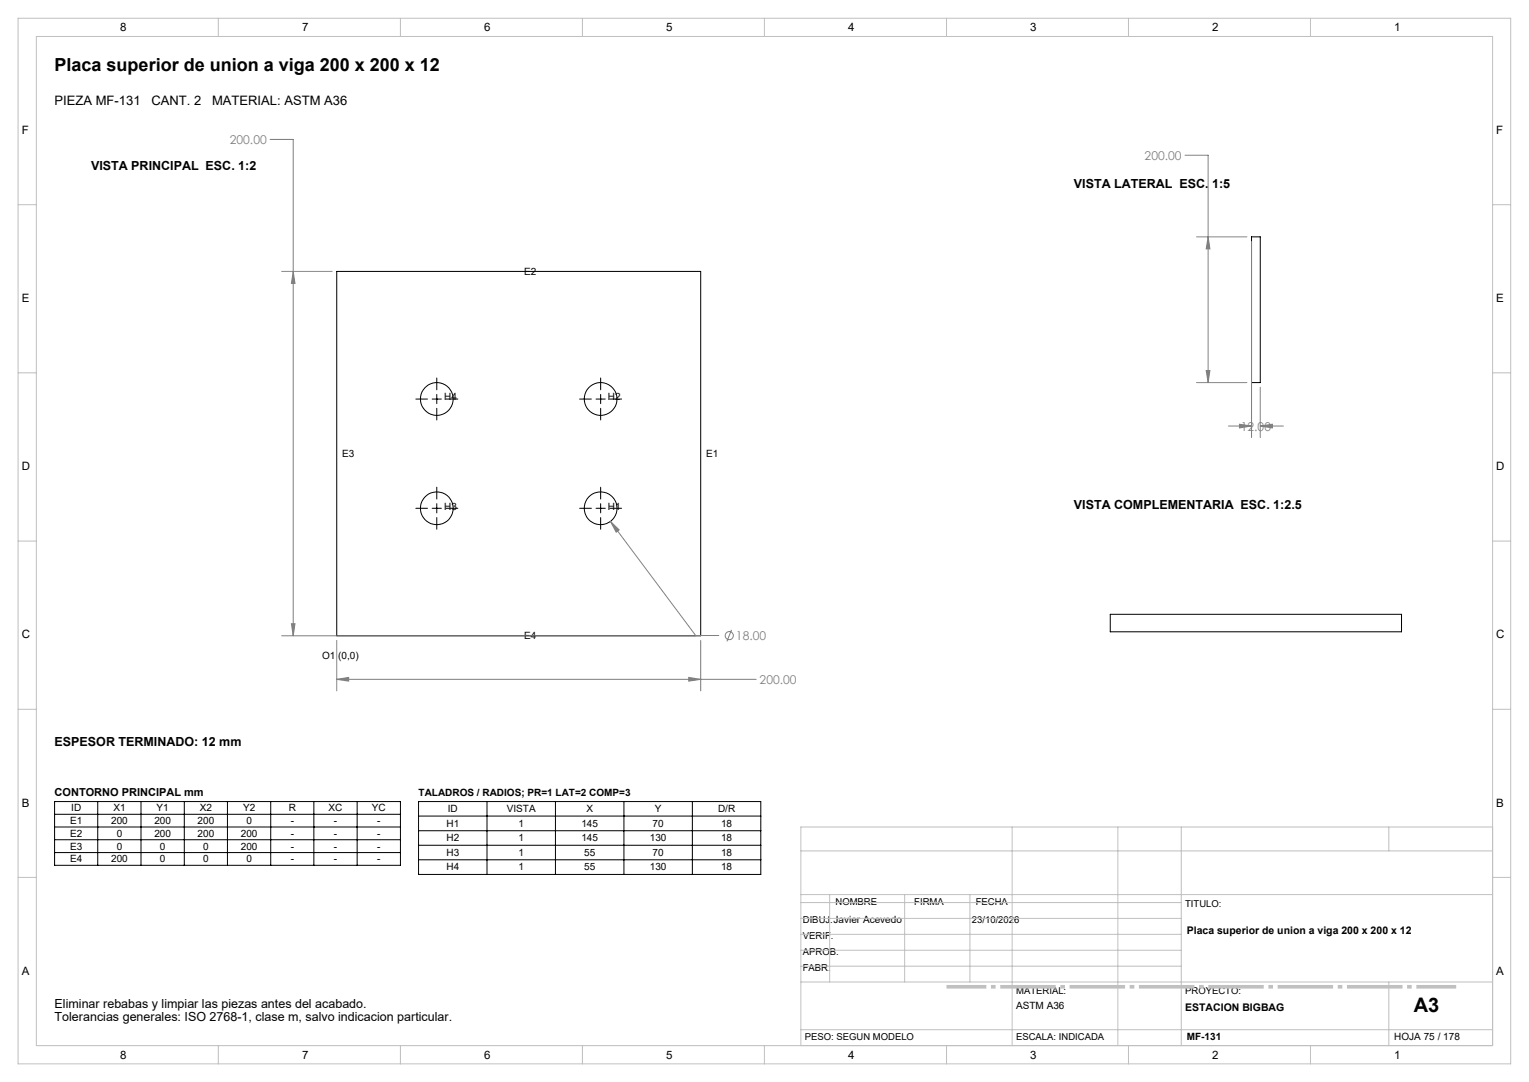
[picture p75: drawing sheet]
<svg xmlns="http://www.w3.org/2000/svg" width="420mm" height="297mm" viewBox="0 0 420 297" stroke-linecap="round" stroke-linejoin="round" font-family="sans-serif">
<defs><g id="words">
<text font-size="5.5" x="388.4" y="277.8">A3</text>
<text font-size="4.9" x="15" y="19.5">Placa superior de union a viga 200 x 200 x 12</text>
<g font-size="3.6">
<text x="15" y="28.8">PIEZA MF-131</text>
<text x="41.6" y="28.8">CANT. 2</text>
<text x="58.3" y="28.8">MATERIAL: ASTM A36</text>
</g>
<g font-size="3.4">
<text x="25" y="46.7">VISTA PRINCIPAL ESC. 1:2</text>
<text x="295" y="51.7">VISTA LATERAL ESC. 1:5</text>
<text x="295" y="139.7">VISTA COMPLEMENTARIA ESC. 1:2.5</text>
<text x="15" y="204.7">ESPESOR TERMINADO: 12 mm</text>
<text x="15" y="276.7">Eliminar rebabas y limpiar las piezas antes del acabado.</text>
<text x="15" y="280.2">Tolerancias generales: ISO 2768-1, clase m, salvo indicacion particular.</text>
</g>
<g font-size="3.3" fill="#808080">
<text x="63.1" y="39.5">200.00</text>
<text x="314.4" y="43.9">200.00</text>
<text x="340.8" y="118.2">12.00</text>
<text x="202.2" y="175.7">18.00</text>
<text x="208.7" y="187.7">200.00</text>
</g>
<g font-size="3.2">
<text x="33" y="8.6">8</text>
<text x="83" y="8.6">7</text>
<text x="133" y="8.6">6</text>
<text x="183" y="8.6">5</text>
<text x="233" y="8.6">4</text>
<text x="283" y="8.6">3</text>
<text x="333" y="8.6">2</text>
<text x="383" y="8.6">1</text>
<text x="6" y="36.8">F</text>
<text x="411" y="36.8">F</text>
<text x="6" y="82.9">E</text>
<text x="411" y="82.9">E</text>
<text x="6" y="129.1">D</text>
<text x="411" y="129.1">D</text>
<text x="6" y="175.3">C</text>
<text x="411" y="175.3">C</text>
<text x="6" y="221.4">B</text>
<text x="411" y="221.4">B</text>
<text x="6" y="267.6">A</text>
<text x="411" y="267.6">A</text>
<text x="33" y="290.6">8</text>
<text x="83" y="290.6">7</text>
<text x="133" y="290.6">6</text>
<text x="183" y="290.6">5</text>
<text x="233" y="290.6">4</text>
<text x="283" y="290.6">3</text>
<text x="333" y="290.6">2</text>
<text x="383" y="290.6">1</text>
</g>
<text font-size="3" x="15" y="218.5">CONTORNO PRINCIPAL mm</text>
<g font-size="2.9">
<text x="326" y="256.5">Placa superior de union a viga 200 x 200 x 12</text>
<text x="325.6" y="277.5">ESTACION BIGBAG</text>
</g>
<g font-size="2.7">
<text x="144" y="75.4">E2</text>
<text x="122" y="109.9">H4</text>
<text x="167" y="109.9">H2</text>
<text x="94" y="125.4">E3</text>
<text x="194" y="125.4">E1</text>
<text x="122" y="139.9">H3</text>
<text x="167" y="139.9">H1</text>
<text x="144" y="175.4">E4</text>
<text x="88.5" y="180.9">O1 (0,0)</text>
<text x="115" y="218.4">TALADROS / RADIOS; PR=1 LAT=2 COMP=3</text>
<text x="19.3" y="226.2">E1</text>
<text x="19.6" y="222.7">ID</text>
<text x="30.5" y="226.2">200</text>
<text x="31.1" y="222.7">X1</text>
<text x="42.4" y="226.2">200</text>
<text x="43" y="222.7">Y1</text>
<text x="54.3" y="226.2">200</text>
<text x="54.9" y="222.7">X2</text>
<text x="66.8" y="222.7">Y2</text>
<text x="67.7" y="226.2">0</text>
<text x="79.3" y="222.7">R</text>
<text x="79.9" y="226.2">-</text>
<text x="90.3" y="222.7">XC</text>
<text x="91.7" y="226.2">-</text>
<text x="102.2" y="222.7">YC</text>
<text x="103.6" y="226.2">-</text>
<text x="122.6" y="226.9">H1</text>
<text x="123" y="222.9">ID</text>
<text x="139.2" y="222.9">VISTA</text>
<text x="142.4" y="226.9">1</text>
<text x="159.7" y="226.9">145</text>
<text x="161.1" y="222.9">X</text>
<text x="179.3" y="226.9">70</text>
<text x="179.9" y="222.9">Y</text>
<text x="197.2" y="222.9">D/R</text>
<text x="198.1" y="226.9">18</text>
<text x="19.3" y="229.7">E2</text>
<text x="19.3" y="233.2">E3</text>
<text x="32" y="229.7">0</text>
<text x="32" y="233.2">0</text>
<text x="42.4" y="229.7">200</text>
<text x="43.9" y="233.2">0</text>
<text x="54.3" y="229.7">200</text>
<text x="55.8" y="233.2">0</text>
<text x="66.1" y="229.7">200</text>
<text x="66.1" y="233.2">200</text>
<text x="79.9" y="229.7">-</text>
<text x="79.9" y="233.2">-</text>
<text x="91.7" y="229.7">-</text>
<text x="91.7" y="233.2">-</text>
<text x="103.6" y="229.7">-</text>
<text x="103.6" y="233.2">-</text>
<text x="122.6" y="230.9">H2</text>
<text x="142.4" y="230.9">1</text>
<text x="159.7" y="230.9">145</text>
<text x="178.5" y="230.9">130</text>
<text x="198.1" y="230.9">18</text>
<text x="19.3" y="236.7">E4</text>
<text x="30.5" y="236.7">200</text>
<text x="43.9" y="236.7">0</text>
<text x="55.8" y="236.7">0</text>
<text x="67.7" y="236.7">0</text>
<text x="79.9" y="236.7">-</text>
<text x="91.7" y="236.7">-</text>
<text x="103.6" y="236.7">-</text>
<text x="122.6" y="234.9">H3</text>
<text x="122.6" y="238.9">H4</text>
<text x="142.4" y="234.9">1</text>
<text x="142.4" y="238.9">1</text>
<text x="160.5" y="234.9">55</text>
<text x="160.5" y="238.9">55</text>
<text x="178.5" y="238.9">130</text>
<text x="179.3" y="234.9">70</text>
<text x="198.1" y="234.9">18</text>
<text x="198.1" y="238.9">18</text>
<text x="279.1" y="276.8">ASTM A36</text>
<text x="326" y="285.4">MF-131</text>
<text x="383" y="285.4">HOJA 75 / 178</text>
</g>
<g font-size="2.6">
<text x="229.5" y="248.4">NOMBRE</text>
<text x="251.1" y="248.4">FIRMA</text>
<text x="268" y="248.4">FECHA</text>
<text x="325.6" y="249">TITULO:</text>
<text x="220.5" y="253.3">DIBUJ.Javier Acevedo</text>
<text x="220.5" y="257.7">VERIF.</text>
<text x="267" y="253.3">23/10/2026</text>
<text x="220.5" y="262">APROB.</text>
<text x="220.5" y="266.4">FABR.</text>
<text x="279.1" y="273">MATERIAL:</text>
<text x="325.6" y="273">PROYECTO:</text>
<text x="221.1" y="285.5">PESO: SEGUN MODELO</text>
<text x="279.1" y="285.5">ESCALA: INDICADA</text>
</g>
</g></defs>
<g fill="none" stroke="#000" stroke-width=".27">
<path d="M92.5 74.5h100v100h-100zM343.8 65h2.4v40h-2.4zM114.2 109.5h3.2M118.7 109.5h2.5M120 103.7v3.3M120 108.3v2.5M120 112.1v3.2M122.5 109.5h3.3M159.2 109.5h3.3M163.7 109.5h2.6M165 103.7v3.3M165 108.3v2.5"/>
<path d="M165 112.1v3.2M167.5 109.5h3.2M114.2 139.5h3.2M118.7 139.5h2.5M120 133.7v3.3M120 138.3v2.5M122.5 139.5h3.3M159.2 139.5h3.3M163.7 139.5h2.6M165 133.7v3.3M165 138.3v2.5M167.5 139.5h3.2"/>
<path d="M120 142.1v3.2M165 142.1v3.2M305 168.6h80v4.8h-80zM15 220h95v17.5h-95zM15 223.5h95M15 227h95M15 230.5h95M15 234h95M26.8 220v17.5M38.7 220v17.5M50.6 220v17.5M62.5 220v17.5"/>
<path d="M74.4 220v17.5M86.2 220v17.5M98.1 220v17.5M115 220h94v20h-94zM115 224h94M115 228h94M115 232h94M115 236h94M133.8 220v20M152.6 220v20M171.4 220v20M190.2 220v20"/>
<circle cx="120" cy="109.5" r="4.5"/>
<circle cx="165" cy="109.5" r="4.5"/>
<circle cx="120" cy="139.5" r="4.5"/>
<circle cx="165" cy="139.5" r="4.5"/>
</g>
<g fill="none" stroke="#808080" stroke-width=".27">
<path d="M74.2 38.3h6.3v136.2M325.5 42.6h6.4v62.4M77.4 74.5h13.8M80.5 74.5l.5 3.3h-1zM328.7 65h13.8M331.9 65l.5 3.3h-1.1zM343.8 66.3v53.8M328.7 105h13.8M331.3 101.7h1.1l-.5 3.3zM337.4 116.9h6.4M340.5 116.4l3.3 .5-3.3 .6zM346.2 116.9l3.3-.5v1.1z"/>
<path d="M346.2 106.3v13.8M346.2 116.9h6.3M167.7 143.1l2.4 2.3-.8 .7zM167.7 143.1l23.4 31.3h6.3M77.4 174.5h113.8M80 171.2h1l-.5 3.3zM92.5 175.8v13.8M192.5 175.8v13.8M200.9 172.9l-1.2 3.2M92.5 186.5l3.3-.6v1.1zM92.5 186.5h115.2M189.2 185.9l3.3 .6-3.3 .5z"/>
<circle cx="200.3" cy="174.5" r="1.12"/>
</g>
<path d="M260 270.9h140" fill="none" stroke="#c0c0c0" stroke-width="1" stroke-dasharray="15.2 1.3 1.3 1.3" stroke-dashoffset="4.3" stroke-linecap="butt"/>
<g fill="none" stroke="#c0c0c0" stroke-width=".27">
<path d="M5 5h410v287h-410zM10 10h400v277h-400zM60 5v5M110 5v5M160 5v5M210 5v5M260 5v5M310 5v5M360 5v5M5 56.2h5M410 56.2h5M5 102.3h5"/>
<path d="M410 102.3h5M5 148.5h5M410 148.5h5M5 194.7h5M410 194.7h5M220 233.6h190M278 227v60M307.1 227v60M324.5 227v60M381.5 227v6.6M410 227h-190v60M5 240.8h5"/>
<path d="M220 245.6h190M220 256.5h104.5M220 252.1h104.5M220 247.8h104.5M227.9 245.6v24M248.5 245.6v24M266.4 245.6v24M410 240.8h5M220 269.6h190M220 265.2h104.5M220 260.8h104.5M381.5 269.6v17.4"/>
<path d="M60 287v5M110 287v5M160 287v5M210 287v5M220 282.6h190M260 287v5M310 287v5M360 287v5"/>
</g>
<path d="M92.5 186.5l3.3-.6v1.1zM189.2 185.9l3.3 .6-3.3 .5zM80 171.2h1l-.5 3.3zM80.5 74.5l.5 3.3h-1zM167.7 143.1l1.6 3 .8-.7zM340.5 116.4l3.3 .5-3.3 .6zM346.2 116.9l3.3-.5v1.1zM331.3 101.7h1.1l-.5 3.3zM331.9 65l.5 3.3h-1.1z" fill="#808080"/>
<use href="#words"/>
</svg>
